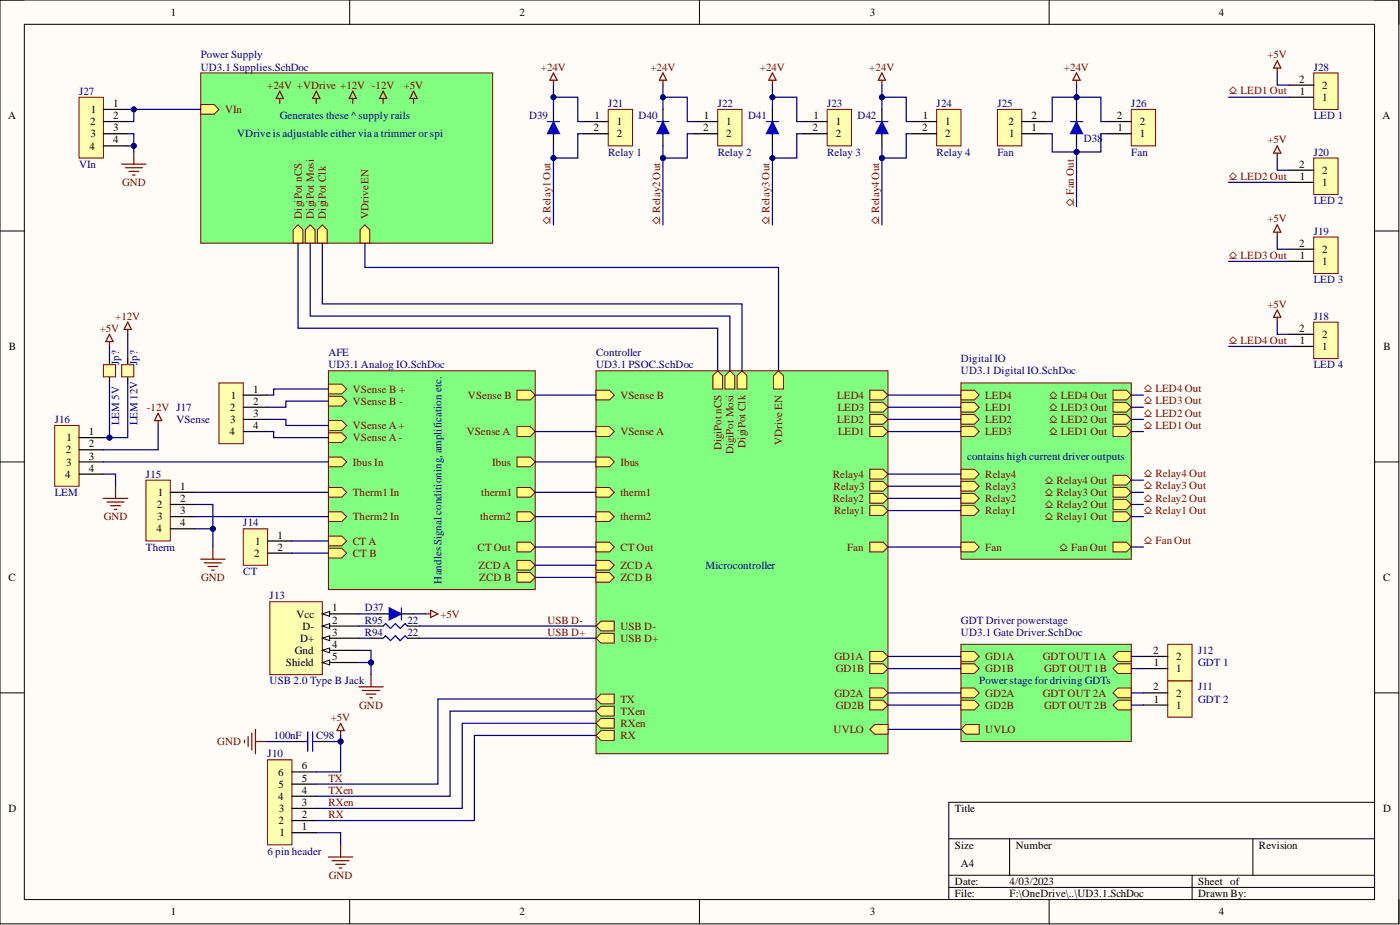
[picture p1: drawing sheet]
<svg xmlns="http://www.w3.org/2000/svg" width="292mm" height="193mm" viewBox="0 0 292 193" stroke-linecap="round" stroke-linejoin="round" font-family="sans-serif">
<defs><g id="words">
<g font-size="2.3">
<text x="35.6" y="3.3">1</text>
<text x="108.4" y="3.3">2</text>
<text x="181.5" y="3.3">3</text>
<text x="254.3" y="3.3">4</text>
<text x="271.1" y="17.2">2</text>
<text x="19" y="23.6">1</text>
<text x="23.6" y="22.3">1</text>
<text x="271.2" y="19.8">1</text>
<text x="275.9" y="18.5">2</text>
<text x="275.9" y="21">1</text>
<text x="1.7" y="24.9">A</text>
<text x="18.8" y="26.1">2</text>
<text x="18.9" y="28.7">3</text>
<text x="23.6" y="29.9">4</text>
<text x="23.6" y="27.4">3</text>
<text x="23.6" y="24.9">2</text>
<text x="123.9" y="27.4">2</text>
<text x="124" y="24.9">1</text>
<text x="128.7" y="28.7">2</text>
<text x="128.7" y="26.1">1</text>
<text x="146.7" y="27.4">2</text>
<text x="146.9" y="24.9">1</text>
<text x="151.5" y="28.7">2</text>
<text x="151.5" y="26.1">1</text>
<text x="169.5" y="27.4">2</text>
<text x="169.7" y="24.9">1</text>
<text x="174.4" y="28.7">2</text>
<text x="174.4" y="26.1">1</text>
<text x="192.4" y="27.4">2</text>
<text x="192.5" y="24.9">1</text>
<text x="197.2" y="28.7">2</text>
<text x="197.2" y="26.1">1</text>
<text x="210.4" y="26.1">2</text>
<text x="210.6" y="28.7">1</text>
<text x="215.2" y="24.9">2</text>
<text x="215.2" y="27.4">1</text>
<text x="233" y="24.9">2</text>
<text x="233.2" y="27.4">1</text>
<text x="237.8" y="26.1">2</text>
<text x="237.8" y="28.7">1</text>
<text x="288.5" y="24.9">A</text>
<text x="18.7" y="31.2">4</text>
<text x="271.1" y="35">2</text>
<text x="271.2" y="37.5">1</text>
<text x="275.9" y="36.3">2</text>
<text x="275.9" y="38.8">1</text>
<text x="271.1" y="51.5">2</text>
<text x="275.9" y="52.7">2</text>
<text x="271.2" y="54">1</text>
<text x="275.9" y="55.3">1</text>
<text x="271.1" y="69.2">2</text>
<text x="271.2" y="71.8">1</text>
<text x="275.9" y="70.5">2</text>
<text x="1.9" y="73">B</text>
<text x="275.9" y="73">1</text>
<text x="288.7" y="73">B</text>
<text x="48.1" y="83.2">1</text>
<text x="52.8" y="81.9">1</text>
<text x="48" y="85.7">2</text>
<text x="48.1" y="88.3">3</text>
<text x="52.8" y="89.5">4</text>
<text x="52.8" y="87">3</text>
<text x="52.8" y="84.4">2</text>
<text x="13.7" y="94.6">2</text>
<text x="13.9" y="92.1">1</text>
<text x="18.5" y="95.9">3</text>
<text x="18.5" y="93.3">2</text>
<text x="18.5" y="90.8">1</text>
<text x="47.9" y="90.8">4</text>
<text x="13.6" y="99.7">4</text>
<text x="13.8" y="97.1">3</text>
<text x="18.5" y="98.4">4</text>
<text x="32.7" y="106">2</text>
<text x="32.9" y="103.5">1</text>
<text x="37.6" y="107.3">3</text>
<text x="37.6" y="104.7">2</text>
<text x="37.6" y="102.2">1</text>
<text x="32.7" y="111.1">4</text>
<text x="32.8" y="108.5">3</text>
<text x="37.6" y="109.8">4</text>
<text x="53.2" y="113.6">1</text>
<text x="57.9" y="112.3">1</text>
<text x="53" y="116.1">2</text>
<text x="57.9" y="114.9">2</text>
<text x="1.8" y="121.2">C</text>
<text x="288.6" y="121.2">C</text>
<text x="61.8" y="128.8">Vcc</text>
<text x="63.1" y="131.4">D-</text>
<text x="69.3" y="127.6">1</text>
<text x="69.3" y="130.1">2</text>
<text x="61.5" y="136.4">Gnd</text>
<text x="62.6" y="133.9">D+</text>
<text x="69.3" y="132.6">3</text>
<text x="69.3" y="135.2">4</text>
<text x="69.3" y="137.7">5</text>
<text x="240.6" y="136.4">2</text>
<text x="245.4" y="137.7">2</text>
<text x="59.6" y="139">Shield</text>
<text x="240.8" y="139">1</text>
<text x="245.4" y="140.2">1</text>
<text x="240.6" y="144">2</text>
<text x="240.8" y="146.6">1</text>
<text x="245.4" y="145.3">2</text>
<text x="245.4" y="147.8">1</text>
<text x="58" y="161.8">6</text>
<text x="62.9" y="160.5">6</text>
<text x="58" y="166.9">4</text>
<text x="58.1" y="164.3">5</text>
<text x="62.9" y="165.6">4</text>
<text x="62.9" y="163.1">5</text>
<text x="1.8" y="169.4">D</text>
<text x="58.1" y="171.9">2</text>
<text x="58.2" y="169.4">3</text>
<text x="62.9" y="168.1">3</text>
<text x="62.9" y="170.7">2</text>
<text x="62.9" y="173.2">1</text>
<text x="199.2" y="169.4">Title</text>
<text x="288.6" y="169.4">D</text>
<text x="58.3" y="174.5">1</text>
<text x="199.2" y="177">Size</text>
<text x="211.9" y="177">Number</text>
<text x="262.7" y="177">Revision</text>
<text x="199.2" y="184.6">Date:</text>
<text x="200.5" y="180.8">A4</text>
<text x="210.7" y="184.6">4/03/2023</text>
<text x="250" y="184.6">Sheet of</text>
<text x="35.6" y="191">1</text>
<text x="108.4" y="191">2</text>
<text x="181.5" y="191">3</text>
<text x="199.2" y="187.2">File:</text>
<text x="210.7" y="187.2">F:\OneDrive\..\UD3.1.SchDoc</text>
<text x="250" y="187.2">Drawn By:</text>
<text x="254.3" y="191">4</text>
</g>
<g font-size="2.3" fill="#000080">
<text x="41.9" y="12.2">Power Supply</text>
<text x="41.9" y="14.7">UD3.1 Supplies.SchDoc</text>
<text x="274.1" y="14.7">J28</text>
<text x="16.5" y="19.8">J27</text>
<text x="126.9" y="22.3">J21</text>
<text x="149.7" y="22.3">J22</text>
<text x="172.6" y="22.3">J23</text>
<text x="195.4" y="22.3">J24</text>
<text x="208.1" y="22.3">J25</text>
<text x="236" y="22.3">J26</text>
<text x="49.5" y="28.7">VDrive is adjustable either via a trimmer or spi</text>
<text x="58.4" y="24.9">Generates these ^ supply rails</text>
<text x="110.4" y="24.9">D39</text>
<text x="133.2" y="24.9">D40</text>
<text x="156.1" y="24.9">D41</text>
<text x="178.9" y="24.9">D42</text>
<text x="226.1" y="29.7">D38</text>
<text x="274.1" y="24.9">LED 1</text>
<text x="16.5" y="35">VIn</text>
<text x="126.9" y="32.5">Relay 1</text>
<text x="149.7" y="32.5">Relay 2</text>
<text x="172.6" y="32.5">Relay 3</text>
<text x="195.4" y="32.5">Relay 4</text>
<text x="208.1" y="32.5">Fan</text>
<text x="236" y="32.5">Fan</text>
<text x="274.1" y="32.5">J20</text>
<text x="274.1" y="42.6">LED 2</text>
<text x="274.1" y="48.9">J19</text>
<text x="274.1" y="59.1">LED 3</text>
<text x="274.1" y="66.7">J18</text>
<text x="24.9" y="76.1" transform="rotate(-90 24.9 76.1)">Jp?</text>
<text x="28.7" y="76.1" transform="rotate(-90 28.7 76.1)">Jp?</text>
<text x="68.5" y="74.3">AFE</text>
<text x="68.5" y="76.8">UD3.1 Analog IO.SchDoc</text>
<text x="124.4" y="74.3">Controller</text>
<text x="124.4" y="76.8">UD3.1 PSOC.SchDoc</text>
<text x="200.5" y="75.6">Digital IO</text>
<text x="274.1" y="76.8">LED 4</text>
<text x="200.5" y="78.1">UD3.1 Digital IO.SchDoc</text>
<text x="11.4" y="88.3">J16</text>
<text x="24.9" y="88.8" transform="rotate(-90 24.9 88.8)">LEM 5V</text>
<text x="28.7" y="88.8" transform="rotate(-90 28.7 88.8)">LEM 12V</text>
<text x="36.8" y="88.3">VSense</text>
<text x="201.8" y="95.9">contains high current driver outputs</text>
<text x="30.5" y="99.7">J15</text>
<text x="11.4" y="103.5">LEM</text>
<text x="50.8" y="109.8">J14</text>
<text x="30.5" y="114.9">Therm</text>
<text x="50.8" y="120">CT</text>
<text x="147.2" y="118.7">Microcontroller</text>
<text x="56.3" y="125">J13</text>
<text x="92.1" y="121.7" transform="rotate(-90 92.1 121.7)">HandlesSignal conditioning, amplification etc.</text>
<text x="76.1" y="127.6">D37</text>
<text x="76.1" y="130.1">R95</text>
<text x="85" y="130.1">22</text>
<text x="200.5" y="130.1">GDT Driver powerstage</text>
<text x="76.1" y="132.6">R94</text>
<text x="85" y="132.6">22</text>
<text x="200.5" y="132.6">UD3.1 Gate Driver.SchDoc</text>
<text x="250" y="136.4">J12</text>
<text x="56.3" y="142.8">USB 2.0 Type B Jack</text>
<text x="204.3" y="142.8">Power stage for driving GDTs</text>
<text x="250" y="139">GDT 1</text>
<text x="250" y="144">J11</text>
<text x="250" y="146.6">GDT 2</text>
<text x="57.1" y="154.2">100nF</text>
<text x="66" y="154.2">C98</text>
<text x="55.8" y="158">J10</text>
<text x="55.8" y="178.3">6 pin header</text>
</g>
<g font-size="2.3" fill="#800000">
<text x="112.9" y="14.7">+24V</text>
<text x="135.7" y="14.7">+24V</text>
<text x="158.5" y="14.7">+24V</text>
<text x="181.4" y="14.7">+24V</text>
<text x="222" y="14.7">+24V</text>
<text x="264.5" y="12.2">+5V</text>
<text x="47" y="23.6">VIn</text>
<text x="55.8" y="18.5">+24V +VDrive +12V -12V</text>
<text x="84.3" y="18.5">+5V</text>
<text x="256.3" y="19.7">⎐ LED1 Out</text>
<text x="264.5" y="29.9">+5V</text>
<text x="25.5" y="38.8">GND</text>
<text x="256.3" y="37.4">⎐ LED2 Out</text>
<text x="62.9" y="45.6" transform="rotate(-90 62.9 45.6)">DigiPot nCS</text>
<text x="65.5" y="45.6" transform="rotate(-90 65.5 45.6)">DigiPot Mosi</text>
<text x="68" y="45.6" transform="rotate(-90 68 45.6)">DigiPot Clk</text>
<text x="76.9" y="45.6" transform="rotate(-90 76.9 45.6)">VDriveEN</text>
<text x="114.9" y="46.9" transform="rotate(-90 114.9 46.9)">⎐ Relay1 Out</text>
<text x="137.7" y="46.9" transform="rotate(-90 137.7 46.9)">⎐ Relay2 Out</text>
<text x="160.6" y="46.9" transform="rotate(-90 160.6 46.9)">⎐ Relay3 Out</text>
<text x="183.4" y="46.9" transform="rotate(-90 183.4 46.9)">⎐ Relay4 Out</text>
<text x="224" y="43.1" transform="rotate(-90 224 43.1)">⎐ Fan Out</text>
<text x="264.5" y="46.4">+5V</text>
<text x="256.3" y="53.9">⎐ LED3 Out</text>
<text x="264.5" y="64.2">+5V</text>
<text x="20.8" y="69.2">+5V</text>
<text x="24" y="66.7">+12V</text>
<text x="256.3" y="71.7">⎐ LED4 Out</text>
<text x="73.6" y="81.9">VSense B +</text>
<text x="97.6" y="83.2">VSense B</text>
<text x="129.4" y="83.2">VSense B</text>
<text x="174.7" y="83.2">LED4</text>
<text x="205.6" y="83.2">LED4</text>
<text x="218.9" y="83.2">⎐ LED4 Out</text>
<text x="238.6" y="81.8">⎐ LED4 Out</text>
<text x="30.6" y="85.7">-12V J17</text>
<text x="73.6" y="84.4">VSense B -</text>
<text x="73.6" y="89.5">VSense A+</text>
<text x="174.7" y="88.3">LED2</text>
<text x="174.8" y="85.7">LED3</text>
<text x="205.6" y="85.7">LED1</text>
<text x="205.6" y="88.3">LED2</text>
<text x="218.9" y="85.7">⎐ LED3 Out</text>
<text x="218.9" y="88.3">⎐ LED2 Out</text>
<text x="238.6" y="84.4">⎐ LED3 Out</text>
<text x="238.6" y="89.4">⎐ LED1 Out</text>
<text x="238.6" y="86.9">⎐ LED2 Out</text>
<text x="73.6" y="92.1">VSense A-</text>
<text x="97.4" y="90.8">VSense A</text>
<text x="129.4" y="90.8">VSense A</text>
<text x="150.5" y="93.9" transform="rotate(-90 150.5 93.9)">DigiPot nCS</text>
<text x="153" y="94.8" transform="rotate(-90 153 94.8)">DigiPot Mosi</text>
<text x="155.6" y="93.4" transform="rotate(-90 155.6 93.4)">DigiPot Clk</text>
<text x="163.2" y="92.9" transform="rotate(-90 163.2 92.9)">VDrive EN</text>
<text x="174.9" y="90.8">LED1</text>
<text x="205.6" y="90.8">LED3</text>
<text x="218.9" y="90.8">⎐ LED1 Out</text>
<text x="73.6" y="97.1">Ibus In</text>
<text x="102.7" y="97.1">Ibus</text>
<text x="129.4" y="97.1">Ibus</text>
<text x="173.8" y="99.7">Relay4</text>
<text x="205.6" y="99.7">Relay4</text>
<text x="217.9" y="100.9">⎐ Relay4 Out</text>
<text x="238.6" y="99.6">⎐ Relay4 Out</text>
<text x="73.6" y="103.5">Therm1 In</text>
<text x="100.4" y="103.5">therm1</text>
<text x="129.4" y="103.5">therm1</text>
<text x="173.8" y="104.7">Relay2</text>
<text x="173.9" y="102.2">Relay3</text>
<text x="174" y="107.3">Relay1</text>
<text x="205.6" y="107.3">Relay1</text>
<text x="205.6" y="104.7">Relay2</text>
<text x="205.6" y="102.2">Relay3</text>
<text x="217.9" y="103.5">⎐ Relay3 Out</text>
<text x="217.9" y="106">⎐ Relay2 Out</text>
<text x="238.6" y="102.1">⎐ Relay3 Out</text>
<text x="238.6" y="104.7">⎐ Relay2 Out</text>
<text x="238.6" y="107.2">⎐ Relay1 Out</text>
<text x="21.7" y="108.5">GND</text>
<text x="73.6" y="113.6">CT A</text>
<text x="73.6" y="108.5">Therm2 In</text>
<text x="100.2" y="108.5">therm2</text>
<text x="129.4" y="108.5">therm2</text>
<text x="217.9" y="108.5">⎐ Relay1 Out</text>
<text x="238.6" y="113.5">⎐ Fan Out</text>
<text x="73.6" y="116.1">CT B</text>
<text x="99.7" y="114.9">CT Out</text>
<text x="99.8" y="118.7">ZCD A</text>
<text x="129.4" y="118.7">ZCD A</text>
<text x="129.4" y="114.9">CT Out</text>
<text x="176.7" y="114.9">Fan</text>
<text x="205.6" y="114.9">Fan</text>
<text x="221" y="114.9">⎐ Fan Out</text>
<text x="42" y="121.2">GND</text>
<text x="100" y="121.2">ZCD B</text>
<text x="129.4" y="121.2">ZCD B</text>
<text x="91.9" y="128.8">+5V</text>
<text x="114.2" y="130.1">USB D-</text>
<text x="129.4" y="131.4">USB D-</text>
<text x="114.2" y="132.6">USB D+</text>
<text x="129.4" y="133.9">USB D+</text>
<text x="174.1" y="137.7">GD1A</text>
<text x="205.6" y="137.7">GD1A</text>
<text x="217.6" y="137.7">GDT OUT 1A</text>
<text x="174.4" y="140.2">GD1B</text>
<text x="205.6" y="140.2">GD1B</text>
<text x="217.8" y="140.2">GDT OUT 1B</text>
<text x="75" y="147.8">GND</text>
<text x="129.4" y="149.1">TXen</text>
<text x="129.4" y="146.6">TX</text>
<text x="174.1" y="145.3">GD2A</text>
<text x="174.4" y="147.8">GD2B</text>
<text x="205.6" y="145.3">GD2A</text>
<text x="205.6" y="147.8">GD2B</text>
<text x="217.6" y="145.3">GDT OUT 2A</text>
<text x="217.8" y="147.8">GDT OUT 2B</text>
<text x="45.3" y="155.5">GND</text>
<text x="69" y="150.4">+5V</text>
<text x="129.4" y="154.2">RX</text>
<text x="129.4" y="151.7">RXen</text>
<text x="173.9" y="152.9">UVLO</text>
<text x="205.6" y="152.9">UVLO</text>
<text x="68.5" y="165.6">TXen</text>
<text x="68.5" y="163.1">TX</text>
<text x="68.5" y="170.7">RX</text>
<text x="68.5" y="168.1">RXen</text>
<text x="68.6" y="183.4">GND</text>
</g>
</g></defs>
<path d="M0 0h291.9v192.7h-291.9z" fill-rule="evenodd" fill="#fffcf8"/>
<path d="M0 0h291.9v192.7h-291.9z" fill="none" stroke="#000" stroke-width=".21"/>
<path d="M5.1 5.1h281.7v182.6h-281.7z" fill-rule="evenodd" fill="#fffcf8"/>
<g fill="none" stroke="#000" stroke-width=".21">
<path d="M0 0h5.1M5.1 5.1h281.7v182.6h-281.7zM73 0v5.1M145.9 0v5.1M218.9 0v5.1M286.8 0h5.1v5.1M0 48.2h5.1M286.8 48.2h5.1M0 96.4h5.1M286.8 96.4h5.1M0 144.6h5.1M286.8 144.6h5.1"/>
<path d="M198 175h88.8M210.7 175v7.6M261.4 175v7.6M286.8 167.4h-88.8v20.3M73 187.7v5M145.9 187.7v5M198 182.6h88.8M198 185.1h88.8M218.9 187.7v5M248.7 182.6v5.1M291.9 187.7v5"/>
</g>
<path d="M115.5 25.4l1.2 2.5h-2.5z" fill="#00f"/>
<path d="M114.2 25.4h2.5M115.5 25.4l1.2 2.5h-2.5z" fill="none" stroke="#00f" stroke-width=".25"/>
<path d="M115.5 22.8v2.6M115.5 27.9v2.5" fill="none" stroke="#000" stroke-width=".25"/>
<path d="M115.5 15.2l.7 1.5h-1.5zM115.5 16.7v1.1" fill="none" stroke="#800000" stroke-width=".25"/>
<path d="M126.9 22.8h5.1v7.6h-5.1z" fill-rule="evenodd" fill="#ffffb0"/>
<path d="M126.9 22.8h5.1v7.6h-5.1z" fill="none" stroke="#800000" stroke-width=".21"/>
<path d="M121.8 27.9h5.1M121.8 25.4h5.1" fill="none" stroke="#000" stroke-width=".25"/>
<path d="M161.2 25.4l1.2 2.5h-2.5z" fill="#00f"/>
<path d="M159.9 25.4h2.5M161.2 25.4l1.2 2.5h-2.5z" fill="none" stroke="#00f" stroke-width=".25"/>
<path d="M161.2 22.8v2.6M161.2 27.9v2.5" fill="none" stroke="#000" stroke-width=".25"/>
<path d="M161.2 15.2l.7 1.5h-1.5zM161.2 16.7v1.1" fill="none" stroke="#800000" stroke-width=".25"/>
<path d="M172.6 22.8h5.1v7.6h-5.1z" fill-rule="evenodd" fill="#ffffb0"/>
<path d="M172.6 22.8h5.1v7.6h-5.1z" fill="none" stroke="#800000" stroke-width=".21"/>
<path d="M167.5 27.9h5.1M167.5 25.4h5.1" fill="none" stroke="#000" stroke-width=".25"/>
<path d="M184 25.4l1.3 2.5h-2.6z" fill="#00f"/>
<path d="M182.7 25.4h2.6M184 25.4l1.3 2.5h-2.6z" fill="none" stroke="#00f" stroke-width=".25"/>
<path d="M184 22.8v2.6M184 27.9v2.5" fill="none" stroke="#000" stroke-width=".25"/>
<path d="M184 15.2l.8 1.5h-1.6zM184 16.7v1.1" fill="none" stroke="#800000" stroke-width=".25"/>
<path d="M195.4 22.8h5.1v7.6h-5.1z" fill-rule="evenodd" fill="#ffffb0"/>
<path d="M195.4 22.8h5.1v7.6h-5.1z" fill="none" stroke="#800000" stroke-width=".21"/>
<path d="M190.3 27.9h5.1M190.3 25.4h5.1" fill="none" stroke="#000" stroke-width=".25"/>
<path d="M138.3 25.4l1.3 2.5h-2.6z" fill="#00f"/>
<path d="M137 25.4h2.6M138.3 25.4l1.3 2.5h-2.6z" fill="none" stroke="#00f" stroke-width=".25"/>
<path d="M138.3 22.8v2.6M138.3 27.9v2.5" fill="none" stroke="#000" stroke-width=".25"/>
<path d="M138.3 15.2l.8 1.5h-1.5zM138.3 16.7v1.1" fill="none" stroke="#800000" stroke-width=".25"/>
<path d="M149.7 22.8h5.1v7.6h-5.1z" fill-rule="evenodd" fill="#ffffb0"/>
<path d="M149.7 22.8h5.1v7.6h-5.1z" fill="none" stroke="#800000" stroke-width=".21"/>
<path d="M144.7 27.9h5M144.7 25.4h5" fill="none" stroke="#000" stroke-width=".25"/>
<path d="M224.6 25.4l1.3 2.5h-2.6z" fill="#00f"/>
<path d="M223.3 25.4h2.6M224.6 25.4l1.3 2.5h-2.6z" fill="none" stroke="#00f" stroke-width=".25"/>
<path d="M224.6 22.8v2.6M224.6 27.9v2.5" fill="none" stroke="#000" stroke-width=".25"/>
<path d="M236 22.8h5.1v7.6h-5.1z" fill-rule="evenodd" fill="#ffffb0"/>
<path d="M236 22.8h5.1v7.6h-5.1z" fill="none" stroke="#800000" stroke-width=".21"/>
<path d="M231 25.4h5M231 27.9h5" fill="none" stroke="#000" stroke-width=".25"/>
<path d="M208.1 22.8h5.1v7.6h-5.1z" fill-rule="evenodd" fill="#ffffb0"/>
<path d="M208.1 22.8h5.1v7.6h-5.1z" fill="none" stroke="#800000" stroke-width=".21"/>
<path d="M213.2 25.4h5.1M213.2 27.9h5.1" fill="none" stroke="#000" stroke-width=".25"/>
<path d="M224.6 15.2l.8 1.5h-1.6zM224.6 16.7v1.1M266.5 64.7l.7 1.5h-1.5zM266.5 66.2v1" fill="none" stroke="#800000" stroke-width=".25"/>
<path d="M274.1 67.2h5.1v7.6h-5.1z" fill-rule="evenodd" fill="#ffffb0"/>
<path d="M274.1 67.2h5.1v7.6h-5.1z" fill="none" stroke="#800000" stroke-width=".21"/>
<path d="M269 69.7h5.1M269 72.3h5.1" fill="none" stroke="#000" stroke-width=".25"/>
<path d="M266.5 46.9l.7 1.5h-1.5zM266.5 48.4v1.1" fill="none" stroke="#800000" stroke-width=".25"/>
<path d="M274.1 49.5h5.1v7.6h-5.1z" fill-rule="evenodd" fill="#ffffb0"/>
<path d="M274.1 49.5h5.1v7.6h-5.1z" fill="none" stroke="#800000" stroke-width=".21"/>
<path d="M269 52h5.1M269 54.5h5.1" fill="none" stroke="#000" stroke-width=".25"/>
<path d="M266.5 30.4l.7 1.6h-1.5zM266.5 32v1" fill="none" stroke="#800000" stroke-width=".25"/>
<path d="M274.1 33h5.1v7.6h-5.1z" fill-rule="evenodd" fill="#ffffb0"/>
<path d="M274.1 33h5.1v7.6h-5.1z" fill="none" stroke="#800000" stroke-width=".21"/>
<path d="M269 35.5h5.1M269 38h5.1" fill="none" stroke="#000" stroke-width=".25"/>
<path d="M266.5 12.7l.7 1.5h-1.5zM266.5 14.2v1" fill="none" stroke="#800000" stroke-width=".25"/>
<path d="M274.1 15.2h5.1v7.6h-5.1z" fill-rule="evenodd" fill="#ffffb0"/>
<path d="M274.1 15.2h5.1v7.6h-5.1z" fill="none" stroke="#800000" stroke-width=".21"/>
<path d="M269 17.8h5.1M269 20.3h5.1" fill="none" stroke="#000" stroke-width=".25"/>
<g fill="none" stroke="#800000" stroke-width=".25">
<path d="M88.8 128.1h1M89.8 127.3l1.6 .8-1.6 .7zM71.1 152.4v1M71.1 150.9l.7 1.5h-1.5zM74.9 143.3h5M75.6 144h3.6M76.4 144.8h2M77.2 145.6h.5M77.4 140.7v2.6M68.5 178.8h5.1M69.3 179.5h3.5M71.1 176.3v2.5"/>
<path d="M70 180.3h2.1M70.8 181.1h.5"/>
</g>
<path d="M55.8 158.5h5.1v17.8h-5.1z" fill-rule="evenodd" fill="#ffffb0"/>
<path d="M55.8 158.5h5.1v17.8h-5.1z" fill="none" stroke="#800000" stroke-width=".21"/>
<path d="M60.9 154.7h2.5M66 154.7h2.5M60.9 166.1h5.1M60.9 168.6h5.1M60.9 171.2h5.1M60.9 173.7h5.1M60.9 161h5.1M60.9 163.6h5.1" fill="none" stroke="#000" stroke-width=".25"/>
<path d="M63.4 154.7h.8M64.2 152.7v4M65.2 152.7v4M65.2 154.7h.8" fill="none" stroke="#00f" stroke-width=".25"/>
<path d="M56.3 125.5h11v15.2h-11z" fill-rule="evenodd" fill="#ffffb0"/>
<path d="M56.3 125.5h11v15.2h-11z" fill="none" stroke="#800000" stroke-width=".21"/>
<path d="M67.3 128.1h7.6" fill="none" stroke="#000" stroke-width=".25"/>
<path d="M67.3 128.1l1.5-.5v1z" fill="#f8fcff"/>
<path d="M67.3 128.1l1.5-.5v1z" fill="none" stroke="#000" stroke-width=".21"/>
<path d="M67.3 130.6h7.6" fill="none" stroke="#000" stroke-width=".25"/>
<path d="M67.3 130.6l1.5-.5v1z" fill="#f8fcff"/>
<path d="M67.3 130.6l1.5-.5v1z" fill="none" stroke="#000" stroke-width=".21"/>
<path d="M67.3 133.1h7.6" fill="none" stroke="#000" stroke-width=".25"/>
<path d="M67.3 133.1l1.5-.5v1z" fill="#f8fcff"/>
<path d="M67.3 133.1l1.5-.5v1z" fill="none" stroke="#000" stroke-width=".21"/>
<path d="M67.3 135.7h7.6" fill="none" stroke="#000" stroke-width=".25"/>
<path d="M67.3 135.7l1.5-.5v1z" fill="#f8fcff"/>
<path d="M67.3 135.7l1.5-.5v1z" fill="none" stroke="#000" stroke-width=".21"/>
<path d="M67.3 138.2h7.6" fill="none" stroke="#000" stroke-width=".25"/>
<path d="M67.3 138.2l1.5-.5v1z" fill="#f8fcff"/>
<path d="M67.3 138.2l1.5-.5v1z" fill="none" stroke="#000" stroke-width=".21"/>
<path d="M81.2 126.8l2.6 1.3-2.6 1.2z" fill="#00f"/>
<path d="M79.9 130.6l.6-.5 1 1 1-1 1 1 1-1 .5 .5M79.9 133.1l.6-.5 1 1 1-1 1 1 1-1 .5 .5M81.2 126.8l2.6 1.3-2.6 1.2zM83.8 126.8v2.5" fill="none" stroke="#00f" stroke-width=".25"/>
<path d="M77.4 130.6h2.5M77.4 133.1h2.5M78.7 128.1h2.5M83.8 128.1h2.5M85 130.6h2.6M85 133.1h2.6" fill="none" stroke="#000" stroke-width=".25"/>
<path d="M45.7 79.9h5.1v12.7h-5.1z" fill-rule="evenodd" fill="#ffffb0"/>
<path d="M45.7 79.9h5.1v12.7h-5.1z" fill="none" stroke="#800000" stroke-width=".21"/>
<path d="M50.8 90h5M50.8 87.5h5M50.8 85h5M50.8 82.4h5" fill="none" stroke="#000" stroke-width=".25"/>
<path d="M50.8 110.3h5v7.6h-5z" fill-rule="evenodd" fill="#ffffb0"/>
<path d="M50.8 110.3h5v7.6h-5z" fill="none" stroke="#800000" stroke-width=".21"/>
<path d="M55.8 115.4h5.1M55.8 112.9h5.1" fill="none" stroke="#000" stroke-width=".25"/>
<path d="M33 86.2l.8 1.5h-1.6zM33 87.7v1.1" fill="none" stroke="#800000" stroke-width=".25"/>
<path d="M30.5 100.2h5v12.7h-5z" fill-rule="evenodd" fill="#ffffb0"/>
<path d="M30.5 100.2h5v12.7h-5z" fill="none" stroke="#800000" stroke-width=".21"/>
<path d="M35.5 110.3h5.1M35.5 107.8h5.1M35.5 105.2h5.1M35.5 102.7h5.1" fill="none" stroke="#000" stroke-width=".25"/>
<path d="M41.9 116.7h5.1M42.6 117.4h3.6M43.4 118.2h2M44.2 118.9h.5M44.4 114.1v2.6" fill="none" stroke="#800000" stroke-width=".25"/>
<path d="M11.4 88.8h5.1v12.6h-5.1z" fill-rule="evenodd" fill="#ffffb0"/>
<path d="M11.4 88.8h5.1v12.6h-5.1z" fill="none" stroke="#800000" stroke-width=".21"/>
<path d="M16.5 98.9h5.1M16.5 96.4h5.1M16.5 93.8h5.1M16.5 91.3h5.1" fill="none" stroke="#000" stroke-width=".25"/>
<path d="M21.6 104h5M22.3 104.7h3.6M23.1 105.5h2M23.9 106.3h.5M24.1 101.4v2.6" fill="none" stroke="#800000" stroke-width=".25"/>
<path d="M16.5 20.3h5.1v12.7h-5.1z" fill-rule="evenodd" fill="#ffffb0"/>
<path d="M16.5 20.3h5.1v12.7h-5.1z" fill="none" stroke="#800000" stroke-width=".21"/>
<path d="M21.6 30.4h5M21.6 27.9h5M21.6 25.4h5M21.6 22.8h5" fill="none" stroke="#000" stroke-width=".25"/>
<path d="M25.4 34.2h5.1M26.1 35h3.6M26.9 35.8h2M27.7 36.5h.5M27.9 31.7v2.5" fill="none" stroke="#800000" stroke-width=".25"/>
<path d="M243.6 142h5.1v7.6h-5.1z" fill-rule="evenodd" fill="#ffffb0"/>
<path d="M243.6 142h5.1v7.6h-5.1z" fill="none" stroke="#800000" stroke-width=".21"/>
<path d="M238.6 144.6h5M238.6 147.1h5" fill="none" stroke="#000" stroke-width=".25"/>
<path d="M243.6 134.4h5.1v7.6h-5.1z" fill-rule="evenodd" fill="#ffffb0"/>
<path d="M243.6 134.4h5.1v7.6h-5.1z" fill="none" stroke="#800000" stroke-width=".21"/>
<path d="M238.6 136.9h5M238.6 139.5h5" fill="none" stroke="#000" stroke-width=".25"/>
<path d="M41.9 15.2h60.9v35.5h-60.9z" fill-rule="evenodd" fill="#80ff80"/>
<path d="M41.9 15.2h60.9v35.5h-60.9z" fill="none" stroke="#800000" stroke-width=".21"/>
<path d="M41.9 21.8h2.8l1 1-1 1h-2.8z" fill-rule="evenodd" fill="#ffff80"/>
<path d="M41.9 21.8h2.8l1 1-1 1h-2.8z" fill="none" stroke="#800000" stroke-width=".21"/>
<path d="M61.2 47.9l1-1 1 1v2.8h-2z" fill-rule="evenodd" fill="#ffff80"/>
<path d="M61.2 47.9l1-1 1 1v2.8h-2z" fill="none" stroke="#800000" stroke-width=".21"/>
<path d="M63.7 47.9l1-1 1 1v2.8h-2z" fill-rule="evenodd" fill="#ffff80"/>
<path d="M63.7 47.9l1-1 1 1v2.8h-2z" fill="none" stroke="#800000" stroke-width=".21"/>
<path d="M66.2 47.9l1.1-1 1 1v2.8h-2.1z" fill-rule="evenodd" fill="#ffff80"/>
<path d="M66.2 47.9l1.1-1 1 1v2.8h-2.1z" fill="none" stroke="#800000" stroke-width=".21"/>
<path d="M75.1 47.9l1-1 1.1 1v2.8h-2.1z" fill-rule="evenodd" fill="#ffff80"/>
<path d="M75.1 47.9l1-1 1.1 1v2.8h-2.1z" fill="none" stroke="#800000" stroke-width=".21"/>
<path d="M124.4 77.3h60.9v79.9h-60.9z" fill-rule="evenodd" fill="#80ff80"/>
<path d="M124.4 77.3h60.9v79.9h-60.9z" fill="none" stroke="#800000" stroke-width=".21"/>
<path d="M181.5 81.4h2.8l1 1-1 1h-2.8z" fill-rule="evenodd" fill="#ffff80"/>
<path d="M181.5 81.4h2.8l1 1-1 1h-2.8z" fill="none" stroke="#800000" stroke-width=".21"/>
<path d="M181.5 89h2.8l1 1-1 1h-2.8z" fill-rule="evenodd" fill="#ffff80"/>
<path d="M181.5 89h2.8l1 1-1 1h-2.8z" fill="none" stroke="#800000" stroke-width=".21"/>
<path d="M181.5 86.5h2.8l1 1-1 1h-2.8z" fill-rule="evenodd" fill="#ffff80"/>
<path d="M181.5 86.5h2.8l1 1-1 1h-2.8z" fill="none" stroke="#800000" stroke-width=".21"/>
<path d="M181.5 83.9h2.8l1 1.1-1 1h-2.8z" fill-rule="evenodd" fill="#ffff80"/>
<path d="M181.5 83.9h2.8l1 1.1-1 1h-2.8z" fill="none" stroke="#800000" stroke-width=".21"/>
<path d="M181.5 105.5h2.8l1 1-1 1h-2.8z" fill-rule="evenodd" fill="#ffff80"/>
<path d="M181.5 105.5h2.8l1 1-1 1h-2.8z" fill="none" stroke="#800000" stroke-width=".21"/>
<path d="M181.5 100.4h2.8l1 1-1 1.1h-2.8z" fill-rule="evenodd" fill="#ffff80"/>
<path d="M181.5 100.4h2.8l1 1-1 1.1h-2.8z" fill="none" stroke="#800000" stroke-width=".21"/>
<path d="M181.5 103h2.8l1 1-1 1h-2.8z" fill-rule="evenodd" fill="#ffff80"/>
<path d="M181.5 103h2.8l1 1-1 1h-2.8z" fill="none" stroke="#800000" stroke-width=".21"/>
<path d="M181.5 97.9h2.8l1 1-1 1h-2.8z" fill-rule="evenodd" fill="#ffff80"/>
<path d="M181.5 97.9h2.8l1 1-1 1h-2.8z" fill="none" stroke="#800000" stroke-width=".21"/>
<path d="M181.5 113.1h2.8l1 1-1 1h-2.8z" fill-rule="evenodd" fill="#ffff80"/>
<path d="M181.5 113.1h2.8l1 1-1 1h-2.8z" fill="none" stroke="#800000" stroke-width=".21"/>
<path d="M124.4 116.9h2.8l1 1-1 1h-2.8z" fill-rule="evenodd" fill="#ffff80"/>
<path d="M124.4 116.9h2.8l1 1-1 1h-2.8z" fill="none" stroke="#800000" stroke-width=".21"/>
<path d="M124.4 119.4h2.8l1 1.1-1 1h-2.8z" fill-rule="evenodd" fill="#ffff80"/>
<path d="M124.4 119.4h2.8l1 1.1-1 1h-2.8z" fill="none" stroke="#800000" stroke-width=".21"/>
<path d="M124.4 113.1h2.8l1 1-1 1h-2.8z" fill-rule="evenodd" fill="#ffff80"/>
<path d="M124.4 113.1h2.8l1 1-1 1h-2.8z" fill="none" stroke="#800000" stroke-width=".21"/>
<path d="M124.4 95.4h2.8l1 1-1 1h-2.8z" fill-rule="evenodd" fill="#ffff80"/>
<path d="M124.4 95.4h2.8l1 1-1 1h-2.8z" fill="none" stroke="#800000" stroke-width=".21"/>
<path d="M124.4 101.7h2.8l1 1-1 1h-2.8z" fill-rule="evenodd" fill="#ffff80"/>
<path d="M124.4 101.7h2.8l1 1-1 1h-2.8z" fill="none" stroke="#800000" stroke-width=".21"/>
<path d="M124.4 106.8h2.8l1 1-1 1h-2.8z" fill-rule="evenodd" fill="#ffff80"/>
<path d="M124.4 106.8h2.8l1 1-1 1h-2.8z" fill="none" stroke="#800000" stroke-width=".21"/>
<path d="M124.4 89h2.8l1 1-1 1h-2.8z" fill-rule="evenodd" fill="#ffff80"/>
<path d="M124.4 89h2.8l1 1-1 1h-2.8z" fill="none" stroke="#800000" stroke-width=".21"/>
<path d="M124.4 81.4h2.8l1 1-1 1h-2.8z" fill-rule="evenodd" fill="#ffff80"/>
<path d="M124.4 81.4h2.8l1 1-1 1h-2.8z" fill="none" stroke="#800000" stroke-width=".21"/>
<path d="M148.7 78.4l1-1.1 1.1 1.1v2.8h-2.1z" fill-rule="evenodd" fill="#ffff80"/>
<path d="M148.7 78.4l1-1.1 1.1 1.1v2.8h-2.1z" fill="none" stroke="#800000" stroke-width=".21"/>
<path d="M151.3 78.4l1-1.1 1 1.1v2.8h-2z" fill-rule="evenodd" fill="#ffff80"/>
<path d="M151.3 78.4l1-1.1 1 1.1v2.8h-2z" fill="none" stroke="#800000" stroke-width=".21"/>
<path d="M153.8 78.4l1-1.1 1 1.1v2.8h-2z" fill-rule="evenodd" fill="#ffff80"/>
<path d="M153.8 78.4l1-1.1 1 1.1v2.8h-2z" fill="none" stroke="#800000" stroke-width=".21"/>
<path d="M161.4 78.4l1-1.1 1 1.1v2.8h-2z" fill-rule="evenodd" fill="#ffff80"/>
<path d="M161.4 78.4l1-1.1 1 1.1v2.8h-2z" fill="none" stroke="#800000" stroke-width=".21"/>
<path d="M181.5 135.9h2.8l1 1-1 1.1h-2.8z" fill-rule="evenodd" fill="#ffff80"/>
<path d="M181.5 135.9h2.8l1 1-1 1.1h-2.8z" fill="none" stroke="#800000" stroke-width=".21"/>
<path d="M181.5 138.5h2.8l1 1-1 1h-2.8z" fill-rule="evenodd" fill="#ffff80"/>
<path d="M181.5 138.5h2.8l1 1-1 1h-2.8z" fill="none" stroke="#800000" stroke-width=".21"/>
<path d="M181.5 143.5h2.8l1 1.1-1 1h-2.8z" fill-rule="evenodd" fill="#ffff80"/>
<path d="M181.5 143.5h2.8l1 1.1-1 1h-2.8z" fill="none" stroke="#800000" stroke-width=".21"/>
<path d="M181.5 146.1h2.8l1 1-1 1h-2.8z" fill-rule="evenodd" fill="#ffff80"/>
<path d="M181.5 146.1h2.8l1 1-1 1h-2.8z" fill="none" stroke="#800000" stroke-width=".21"/>
<path d="M181.5 152.2l1-1.1h2.8v2.1h-2.8z" fill-rule="evenodd" fill="#ffff80"/>
<path d="M181.5 152.2l1-1.1h2.8v2.1h-2.8z" fill="none" stroke="#800000" stroke-width=".21"/>
<path d="M124.4 130.6l1-1h2.8v2h-2.8z" fill-rule="evenodd" fill="#ffff80"/>
<path d="M124.4 130.6l1-1h2.8v2h-2.8z" fill="none" stroke="#800000" stroke-width=".21"/>
<path d="M124.4 133.1l1-1h2.8v2.1h-2.8z" fill-rule="evenodd" fill="#ffff80"/>
<path d="M124.4 133.1l1-1h2.8v2.1h-2.8z" fill="none" stroke="#800000" stroke-width=".21"/>
<path d="M124.4 153.4l1-1h2.8v2h-2.8z" fill-rule="evenodd" fill="#ffff80"/>
<path d="M124.4 153.4l1-1h2.8v2h-2.8z" fill="none" stroke="#800000" stroke-width=".21"/>
<path d="M124.4 150.9l1-1h2.8v2h-2.8z" fill-rule="evenodd" fill="#ffff80"/>
<path d="M124.4 150.9l1-1h2.8v2h-2.8z" fill="none" stroke="#800000" stroke-width=".21"/>
<path d="M124.4 148.4l1-1.1h2.8v2.1h-2.8z" fill-rule="evenodd" fill="#ffff80"/>
<path d="M124.4 148.4l1-1.1h2.8v2.1h-2.8z" fill="none" stroke="#800000" stroke-width=".21"/>
<path d="M124.4 145.8l1-1h2.8v2h-2.8z" fill-rule="evenodd" fill="#ffff80"/>
<path d="M124.4 145.8l1-1h2.8v2h-2.8z" fill="none" stroke="#800000" stroke-width=".21"/>
<path d="M200.5 79.9h35.5v36.8h-35.5z" fill-rule="evenodd" fill="#80ff80"/>
<path d="M200.5 79.9h35.5v36.8h-35.5z" fill="none" stroke="#800000" stroke-width=".21"/>
<path d="M200.5 81.4h2.8l1 1-1 1h-2.8z" fill-rule="evenodd" fill="#ffff80"/>
<path d="M200.5 81.4h2.8l1 1-1 1h-2.8z" fill="none" stroke="#800000" stroke-width=".21"/>
<path d="M232.2 81.4h2.8l1 1-1 1h-2.8z" fill-rule="evenodd" fill="#ffff80"/>
<path d="M232.2 81.4h2.8l1 1-1 1h-2.8z" fill="none" stroke="#800000" stroke-width=".21"/>
<path d="M200.5 83.9h2.8l1 1.1-1 1h-2.8z" fill-rule="evenodd" fill="#ffff80"/>
<path d="M200.5 83.9h2.8l1 1.1-1 1h-2.8z" fill="none" stroke="#800000" stroke-width=".21"/>
<path d="M200.5 86.5h2.8l1 1-1 1h-2.8z" fill-rule="evenodd" fill="#ffff80"/>
<path d="M200.5 86.5h2.8l1 1-1 1h-2.8z" fill="none" stroke="#800000" stroke-width=".21"/>
<path d="M200.5 89h2.8l1 1-1 1h-2.8z" fill-rule="evenodd" fill="#ffff80"/>
<path d="M200.5 89h2.8l1 1-1 1h-2.8z" fill="none" stroke="#800000" stroke-width=".21"/>
<path d="M232.2 83.9h2.8l1 1.1-1 1h-2.8z" fill-rule="evenodd" fill="#ffff80"/>
<path d="M232.2 83.9h2.8l1 1.1-1 1h-2.8z" fill="none" stroke="#800000" stroke-width=".21"/>
<path d="M232.2 86.5h2.8l1 1-1 1h-2.8z" fill-rule="evenodd" fill="#ffff80"/>
<path d="M232.2 86.5h2.8l1 1-1 1h-2.8z" fill="none" stroke="#800000" stroke-width=".21"/>
<path d="M232.2 89h2.8l1 1-1 1h-2.8z" fill-rule="evenodd" fill="#ffff80"/>
<path d="M232.2 89h2.8l1 1-1 1h-2.8z" fill="none" stroke="#800000" stroke-width=".21"/>
<path d="M232.2 101.7h2.8l1 1-1 1h-2.8z" fill-rule="evenodd" fill="#ffff80"/>
<path d="M232.2 101.7h2.8l1 1-1 1h-2.8z" fill="none" stroke="#800000" stroke-width=".21"/>
<path d="M200.5 105.5h2.8l1 1-1 1h-2.8z" fill-rule="evenodd" fill="#ffff80"/>
<path d="M200.5 105.5h2.8l1 1-1 1h-2.8z" fill="none" stroke="#800000" stroke-width=".21"/>
<path d="M200.5 103h2.8l1 1-1 1h-2.8z" fill-rule="evenodd" fill="#ffff80"/>
<path d="M200.5 103h2.8l1 1-1 1h-2.8z" fill="none" stroke="#800000" stroke-width=".21"/>
<path d="M200.5 100.4h2.8l1 1-1 1.1h-2.8z" fill-rule="evenodd" fill="#ffff80"/>
<path d="M200.5 100.4h2.8l1 1-1 1.1h-2.8z" fill="none" stroke="#800000" stroke-width=".21"/>
<path d="M200.5 97.9h2.8l1 1-1 1h-2.8z" fill-rule="evenodd" fill="#ffff80"/>
<path d="M200.5 97.9h2.8l1 1-1 1h-2.8z" fill="none" stroke="#800000" stroke-width=".21"/>
<path d="M232.2 106.8h2.8l1 1-1 1h-2.8z" fill-rule="evenodd" fill="#ffff80"/>
<path d="M232.2 106.8h2.8l1 1-1 1h-2.8z" fill="none" stroke="#800000" stroke-width=".21"/>
<path d="M232.2 104.2h2.8l1 1-1 1.1h-2.8z" fill-rule="evenodd" fill="#ffff80"/>
<path d="M232.2 104.2h2.8l1 1-1 1.1h-2.8z" fill="none" stroke="#800000" stroke-width=".21"/>
<path d="M232.2 99.2h2.8l1 1-1 1h-2.8z" fill-rule="evenodd" fill="#ffff80"/>
<path d="M232.2 99.2h2.8l1 1-1 1h-2.8z" fill="none" stroke="#800000" stroke-width=".21"/>
<path d="M200.5 113.1h2.8l1 1-1 1h-2.8z" fill-rule="evenodd" fill="#ffff80"/>
<path d="M200.5 113.1h2.8l1 1-1 1h-2.8z" fill="none" stroke="#800000" stroke-width=".21"/>
<path d="M232.2 113.1h2.8l1 1-1 1h-2.8z" fill-rule="evenodd" fill="#ffff80"/>
<path d="M232.2 113.1h2.8l1 1-1 1h-2.8z" fill="none" stroke="#800000" stroke-width=".21"/>
<path d="M200.5 134.4h35.5v20.3h-35.5z" fill-rule="evenodd" fill="#80ff80"/>
<path d="M200.5 134.4h35.5v20.3h-35.5z" fill="none" stroke="#800000" stroke-width=".21"/>
<path d="M200.5 135.9h2.8l1 1-1 1.1h-2.8z" fill-rule="evenodd" fill="#ffff80"/>
<path d="M200.5 135.9h2.8l1 1-1 1.1h-2.8z" fill="none" stroke="#800000" stroke-width=".21"/>
<path d="M200.5 138.5h2.8l1 1-1 1h-2.8z" fill-rule="evenodd" fill="#ffff80"/>
<path d="M200.5 138.5h2.8l1 1-1 1h-2.8z" fill="none" stroke="#800000" stroke-width=".21"/>
<path d="M200.5 143.5h2.8l1 1.1-1 1h-2.8z" fill-rule="evenodd" fill="#ffff80"/>
<path d="M200.5 143.5h2.8l1 1.1-1 1h-2.8z" fill="none" stroke="#800000" stroke-width=".21"/>
<path d="M200.5 146.1h2.8l1 1-1 1h-2.8z" fill-rule="evenodd" fill="#ffff80"/>
<path d="M200.5 146.1h2.8l1 1-1 1h-2.8z" fill="none" stroke="#800000" stroke-width=".21"/>
<path d="M232.2 136.9l1-1h2.8v2.1h-2.8z" fill-rule="evenodd" fill="#ffff80"/>
<path d="M232.2 136.9l1-1h2.8v2.1h-2.8z" fill="none" stroke="#800000" stroke-width=".21"/>
<path d="M232.2 139.5l1-1h2.8v2h-2.8z" fill-rule="evenodd" fill="#ffff80"/>
<path d="M232.2 139.5l1-1h2.8v2h-2.8z" fill="none" stroke="#800000" stroke-width=".21"/>
<path d="M232.2 144.6l1-1.1h2.8v2.1h-2.8z" fill-rule="evenodd" fill="#ffff80"/>
<path d="M232.2 144.6l1-1.1h2.8v2.1h-2.8z" fill="none" stroke="#800000" stroke-width=".21"/>
<path d="M232.2 147.1l1-1h2.8v2h-2.8z" fill-rule="evenodd" fill="#ffff80"/>
<path d="M232.2 147.1l1-1h2.8v2h-2.8z" fill="none" stroke="#800000" stroke-width=".21"/>
<path d="M200.5 152.2l1-1.1h2.8v2.1h-2.8z" fill-rule="evenodd" fill="#ffff80"/>
<path d="M200.5 152.2l1-1.1h2.8v2.1h-2.8z" fill="none" stroke="#800000" stroke-width=".21"/>
<path d="M68.5 77.3h43.2v45.7h-43.2z" fill-rule="evenodd" fill="#80ff80"/>
<path d="M68.5 77.3h43.2v45.7h-43.2z" fill="none" stroke="#800000" stroke-width=".21"/>
<path d="M68.5 80.1h2.8l1 1.1-1 1h-2.8z" fill-rule="evenodd" fill="#ffff80"/>
<path d="M68.5 80.1h2.8l1 1.1-1 1h-2.8z" fill="none" stroke="#800000" stroke-width=".21"/>
<path d="M68.5 82.7h2.8l1 1-1 1h-2.8z" fill-rule="evenodd" fill="#ffff80"/>
<path d="M68.5 82.7h2.8l1 1-1 1h-2.8z" fill="none" stroke="#800000" stroke-width=".21"/>
<path d="M68.5 87.7h2.8l1 1.1-1 1h-2.8z" fill-rule="evenodd" fill="#ffff80"/>
<path d="M68.5 87.7h2.8l1 1.1-1 1h-2.8z" fill="none" stroke="#800000" stroke-width=".21"/>
<path d="M68.5 90.3h2.8l1 1-1 1h-2.8z" fill-rule="evenodd" fill="#ffff80"/>
<path d="M68.5 90.3h2.8l1 1-1 1h-2.8z" fill="none" stroke="#800000" stroke-width=".21"/>
<path d="M68.5 111.8h2.8l1 1.1-1 1h-2.8z" fill-rule="evenodd" fill="#ffff80"/>
<path d="M68.5 111.8h2.8l1 1.1-1 1h-2.8z" fill="none" stroke="#800000" stroke-width=".21"/>
<path d="M68.5 114.4h2.8l1 1-1 1h-2.8z" fill-rule="evenodd" fill="#ffff80"/>
<path d="M68.5 114.4h2.8l1 1-1 1h-2.8z" fill="none" stroke="#800000" stroke-width=".21"/>
<path d="M107.9 116.9h2.8l1 1-1 1h-2.8z" fill-rule="evenodd" fill="#ffff80"/>
<path d="M107.9 116.9h2.8l1 1-1 1h-2.8z" fill="none" stroke="#800000" stroke-width=".21"/>
<path d="M107.9 119.4h2.8l1 1.1-1 1h-2.8z" fill-rule="evenodd" fill="#ffff80"/>
<path d="M107.9 119.4h2.8l1 1.1-1 1h-2.8z" fill="none" stroke="#800000" stroke-width=".21"/>
<path d="M107.9 113.1h2.8l1 1-1 1h-2.8z" fill-rule="evenodd" fill="#ffff80"/>
<path d="M107.9 113.1h2.8l1 1-1 1h-2.8z" fill="none" stroke="#800000" stroke-width=".21"/>
<path d="M68.5 95.4h2.8l1 1-1 1h-2.8z" fill-rule="evenodd" fill="#ffff80"/>
<path d="M68.5 95.4h2.8l1 1-1 1h-2.8z" fill="none" stroke="#800000" stroke-width=".21"/>
<path d="M107.9 95.4h2.8l1 1-1 1h-2.8z" fill-rule="evenodd" fill="#ffff80"/>
<path d="M107.9 95.4h2.8l1 1-1 1h-2.8z" fill="none" stroke="#800000" stroke-width=".21"/>
<path d="M68.5 101.7h2.8l1 1-1 1h-2.8z" fill-rule="evenodd" fill="#ffff80"/>
<path d="M68.5 101.7h2.8l1 1-1 1h-2.8z" fill="none" stroke="#800000" stroke-width=".21"/>
<path d="M107.9 101.7h2.8l1 1-1 1h-2.8z" fill-rule="evenodd" fill="#ffff80"/>
<path d="M107.9 101.7h2.8l1 1-1 1h-2.8z" fill="none" stroke="#800000" stroke-width=".21"/>
<path d="M68.5 106.8h2.8l1 1-1 1h-2.8z" fill-rule="evenodd" fill="#ffff80"/>
<path d="M68.5 106.8h2.8l1 1-1 1h-2.8z" fill="none" stroke="#800000" stroke-width=".21"/>
<path d="M107.9 106.8h2.8l1 1-1 1h-2.8z" fill-rule="evenodd" fill="#ffff80"/>
<path d="M107.9 106.8h2.8l1 1-1 1h-2.8z" fill="none" stroke="#800000" stroke-width=".21"/>
<path d="M107.9 89h2.8l1 1-1 1h-2.8z" fill-rule="evenodd" fill="#ffff80"/>
<path d="M107.9 89h2.8l1 1-1 1h-2.8z" fill="none" stroke="#800000" stroke-width=".21"/>
<path d="M107.9 81.4h2.8l1 1-1 1h-2.8z" fill-rule="evenodd" fill="#ffff80"/>
<path d="M107.9 81.4h2.8l1 1-1 1h-2.8z" fill="none" stroke="#800000" stroke-width=".21"/>
<g fill="none" stroke="#800000" stroke-width=".25">
<path d="M58.4 19l.7 1.5h-1.5zM66 19l.7 1.5h-1.5zM73.6 19l.8 1.5h-1.6zM79.9 19l.8 1.5h-1.5zM86.3 19l.8 1.5h-1.6zM58.4 20.5v1.1M66 20.5v1.1M73.6 20.5v1.1M79.9 20.5v1.1M86.3 20.5v1.1M51 154.4v.5M51.8 153.7v2"/>
<path d="M52.5 152.9v3.6M53.3 152.2v5M53.3 154.7h2.5"/>
</g>
<path d="M115.5 20.3h5.1v5.1h1.2" fill="none" stroke="#000080" stroke-width=".25"/>
<circle cx="115.5" cy="20.3" r=".51" fill="#000080"/>
<circle cx="115.5" cy="20.3" r=".51" fill="none" stroke="#000080" stroke-width=".21"/>
<path d="M121.8 27.9h-1.2v5.1h-5.1" fill="none" stroke="#000080" stroke-width=".25"/>
<circle cx="115.5" cy="33" r=".51" fill="#000080"/>
<circle cx="115.5" cy="33" r=".51" fill="none" stroke="#000080" stroke-width=".21"/>
<path d="M167.5 27.9h-1.3v5.1h-5" fill="none" stroke="#000080" stroke-width=".25"/>
<circle cx="161.2" cy="33" r=".51" fill="#000080"/>
<circle cx="161.2" cy="33" r=".51" fill="none" stroke="#000080" stroke-width=".21"/>
<path d="M184 20.3h5.1v5.1h1.2" fill="none" stroke="#000080" stroke-width=".25"/>
<circle cx="184" cy="20.3" r=".51" fill="#000080"/>
<circle cx="184" cy="20.3" r=".51" fill="none" stroke="#000080" stroke-width=".21"/>
<path d="M138.3 20.3h5.1v5.1h1.3" fill="none" stroke="#000080" stroke-width=".25"/>
<circle cx="138.3" cy="20.3" r=".51" fill="#000080"/>
<circle cx="138.3" cy="20.3" r=".51" fill="none" stroke="#000080" stroke-width=".21"/>
<path d="M144.7 27.9h-1.3v5.1h-5.1" fill="none" stroke="#000080" stroke-width=".25"/>
<circle cx="138.3" cy="33" r=".51" fill="#000080"/>
<circle cx="138.3" cy="33" r=".51" fill="none" stroke="#000080" stroke-width=".21"/>
<path d="M218.3 27.9h1.2v3.8h5.1" fill="none" stroke="#000080" stroke-width=".25"/>
<circle cx="224.6" cy="31.7" r=".51" fill="#000080"/>
<circle cx="224.6" cy="31.7" r=".51" fill="none" stroke="#000080" stroke-width=".21"/>
<path d="M231 27.9h-1.3v3.8h-5.1" fill="none" stroke="#000080" stroke-width=".25"/>
<circle cx="224.6" cy="31.7" r=".51" fill="#000080"/>
<circle cx="224.6" cy="31.7" r=".51" fill="none" stroke="#000080" stroke-width=".21"/>
<path d="M224.6 22.8v-2.5h5.1v5.1h1.3" fill="none" stroke="#000080" stroke-width=".25"/>
<circle cx="224.6" cy="20.3" r=".51" fill="#000080"/>
<circle cx="224.6" cy="20.3" r=".51" fill="none" stroke="#000080" stroke-width=".21"/>
<path d="M224.6 20.3h-5.1v5.1h-1.2" fill="none" stroke="#000080" stroke-width=".25"/>
<circle cx="224.6" cy="20.3" r=".51" fill="#000080"/>
<circle cx="224.6" cy="20.3" r=".51" fill="none" stroke="#000080" stroke-width=".21"/>
<path d="M224.6 17.8v2.5" fill="none" stroke="#000080" stroke-width=".25"/>
<circle cx="224.6" cy="20.3" r=".51" fill="#000080"/>
<circle cx="224.6" cy="20.3" r=".51" fill="none" stroke="#000080" stroke-width=".21"/>
<path d="M266.5 15.2v2.6h2.5M256.3 38h12.7M256.3 20.3h12.7M266.5 33v2.5h2.5M256.3 54.5h12.7M266.5 49.5v2.5h2.5M266.5 67.2v2.5h2.5M71.1 153.4v7.6h-5.1M66 173.7h5.1v2.6" fill="none" stroke="#000080" stroke-width=".25"/>
<circle cx="71.1" cy="154.7" r=".51" fill="#000080"/>
<circle cx="71.1" cy="154.7" r=".51" fill="none" stroke="#000080" stroke-width=".21"/>
<path d="M74.9 130.6h2.5M74.9 133.1h2.5M74.9 138.2h2.5" fill="none" stroke="#000080" stroke-width=".25"/>
<circle cx="77.4" cy="138.2" r=".51" fill="#000080"/>
<circle cx="77.4" cy="138.2" r=".51" fill="none" stroke="#000080" stroke-width=".21"/>
<path d="M74.9 135.7h2.5v2.5" fill="none" stroke="#000080" stroke-width=".25"/>
<circle cx="77.4" cy="138.2" r=".51" fill="#000080"/>
<circle cx="77.4" cy="138.2" r=".51" fill="none" stroke="#000080" stroke-width=".21"/>
<path d="M77.4 138.2v2.5" fill="none" stroke="#000080" stroke-width=".25"/>
<circle cx="77.4" cy="138.2" r=".51" fill="#000080"/>
<circle cx="77.4" cy="138.2" r=".51" fill="none" stroke="#000080" stroke-width=".21"/>
<path d="M33 88.8v5h-11.4M40.6 110.3h3.8M60.9 115.4h7.6M60.9 112.9h7.6M74.9 128.1h3.8M86.3 128.1h2.5" fill="none" stroke="#000080" stroke-width=".25"/>
<circle cx="44.4" cy="110.3" r=".51" fill="#000080"/>
<circle cx="44.4" cy="110.3" r=".51" fill="none" stroke="#000080" stroke-width=".21"/>
<path d="M26.6 22.8h1.3M21.6 98.9h2.5v2.5" fill="none" stroke="#000080" stroke-width=".25"/>
<circle cx="27.9" cy="22.8" r=".51" fill="#000080"/>
<circle cx="27.9" cy="22.8" r=".51" fill="none" stroke="#000080" stroke-width=".21"/>
<path d="M26.6 30.4h1.3v1.3" fill="none" stroke="#000080" stroke-width=".25"/>
<circle cx="27.9" cy="30.4" r=".51" fill="#000080"/>
<circle cx="27.9" cy="30.4" r=".51" fill="none" stroke="#000080" stroke-width=".21"/>
<path d="M26.6 27.9h1.3v2.5" fill="none" stroke="#000080" stroke-width=".25"/>
<circle cx="27.9" cy="30.4" r=".51" fill="#000080"/>
<circle cx="27.9" cy="30.4" r=".51" fill="none" stroke="#000080" stroke-width=".21"/>
<g fill="none" stroke="#000080" stroke-width=".25">
<path d="M41.9 22.8h-14v2.6h-1.3M256.3 72.3h12.7M111.7 82.4h12.7M111.7 90h12.7M111.7 96.4h12.7M185.3 82.4h15.2M185.3 85h15.2M185.3 87.5h15.2M185.3 90h15.2M185.3 98.9h15.2M236 82.4h2.6M236 85h2.6"/>
<path d="M236 87.5h2.6M236 90h2.6M111.7 114.1h12.7M111.7 107.8h12.7M111.7 102.7h12.7M111.7 117.9h12.7M185.3 101.4h15.2M185.3 104h15.2M185.3 106.5h15.2M185.3 114.1h15.2M236 114.1h2.6M236 107.8h2.6"/>
<path d="M236 105.2h2.6M236 102.7h2.6M236 100.2h2.6M111.7 120.5h12.7M185.3 139.5h15.2M185.3 136.9h15.2M236 139.5h2.6M236 136.9h2.6M185.3 144.6h15.2M185.3 147.1h15.2M185.3 152.2h15.2M236 144.6h2.6"/>
<path d="M236 147.1h2.6"/>
</g>
<circle cx="27.9" cy="22.8" r=".51" fill="#000080"/>
<circle cx="27.9" cy="22.8" r=".51" fill="none" stroke="#000080" stroke-width=".21"/>
<path d="M21.6 96.4h46.9M55.8 87.5h3.8v1.3h8.9M55.8 90h1.3v1.3h11.4M68.5 81.2h-11.4v1.2h-1.3M68.5 83.7h-8.9v1.3h-3.8M40.6 105.2h3.8v8.9M40.6 107.8h27.9M40.6 102.7h27.9M87.6 130.6h36.8M87.6 133.1h36.8" fill="none" stroke="#000080" stroke-width=".25"/>
<circle cx="44.4" cy="110.3" r=".51" fill="#000080"/>
<circle cx="44.4" cy="110.3" r=".51" fill="none" stroke="#000080" stroke-width=".21"/>
<path d="M190.3 27.9h-1.2v5.1h-5.1" fill="none" stroke="#000080" stroke-width=".25"/>
<circle cx="184" cy="33" r=".51" fill="#000080"/>
<circle cx="184" cy="33" r=".51" fill="none" stroke="#000080" stroke-width=".21"/>
<path d="M161.2 20.3h5v5.1h1.3" fill="none" stroke="#000080" stroke-width=".25"/>
<circle cx="161.2" cy="20.3" r=".51" fill="#000080"/>
<circle cx="161.2" cy="20.3" r=".51" fill="none" stroke="#000080" stroke-width=".21"/>
<path d="M115.5 30.4v16.5M62.2 50.7v17.8h87.5v8.8M64.7 50.7v15.2h87.6v11.4M67.3 50.7v12.7h87.5v13.9M76.1 50.7v5.1h86.3v21.5M55.8 154.7h5.1M124.4 145.8h-33v17.8h-25.4M124.4 148.4h-30.5v17.7h-27.9M124.4 150.9h-28v17.7h-30.4M124.4 153.4h-25.4v17.8h-33" fill="none" stroke="#000080" stroke-width=".25"/>
<circle cx="115.5" cy="33" r=".51" fill="#000080"/>
<circle cx="115.5" cy="33" r=".51" fill="none" stroke="#000080" stroke-width=".21"/>
<path d="M115.5 17.8v5" fill="none" stroke="#000080" stroke-width=".25"/>
<circle cx="115.5" cy="20.3" r=".51" fill="#000080"/>
<circle cx="115.5" cy="20.3" r=".51" fill="none" stroke="#000080" stroke-width=".21"/>
<path d="M138.3 30.4v16.5" fill="none" stroke="#000080" stroke-width=".25"/>
<circle cx="138.3" cy="33" r=".51" fill="#000080"/>
<circle cx="138.3" cy="33" r=".51" fill="none" stroke="#000080" stroke-width=".21"/>
<path d="M138.3 17.8v5" fill="none" stroke="#000080" stroke-width=".25"/>
<circle cx="138.3" cy="20.3" r=".51" fill="#000080"/>
<circle cx="138.3" cy="20.3" r=".51" fill="none" stroke="#000080" stroke-width=".21"/>
<path d="M161.2 30.4v16.5" fill="none" stroke="#000080" stroke-width=".25"/>
<circle cx="161.2" cy="33" r=".51" fill="#000080"/>
<circle cx="161.2" cy="33" r=".51" fill="none" stroke="#000080" stroke-width=".21"/>
<path d="M161.2 17.8v5" fill="none" stroke="#000080" stroke-width=".25"/>
<circle cx="161.2" cy="20.3" r=".51" fill="#000080"/>
<circle cx="161.2" cy="20.3" r=".51" fill="none" stroke="#000080" stroke-width=".21"/>
<path d="M184 30.4v16.5" fill="none" stroke="#000080" stroke-width=".25"/>
<circle cx="184" cy="33" r=".51" fill="#000080"/>
<circle cx="184" cy="33" r=".51" fill="none" stroke="#000080" stroke-width=".21"/>
<path d="M184 17.8v5" fill="none" stroke="#000080" stroke-width=".25"/>
<circle cx="184" cy="20.3" r=".51" fill="#000080"/>
<circle cx="184" cy="20.3" r=".51" fill="none" stroke="#000080" stroke-width=".21"/>
<path d="M224.6 30.4v12.7" fill="none" stroke="#000080" stroke-width=".25"/>
<circle cx="224.6" cy="31.7" r=".51" fill="#000080"/>
<circle cx="224.6" cy="31.7" r=".51" fill="none" stroke="#000080" stroke-width=".21"/>
<path d="M68.5 154.7h2.6" fill="none" stroke="#000080" stroke-width=".25"/>
<circle cx="71.1" cy="154.7" r=".51" fill="#000080"/>
<circle cx="71.1" cy="154.7" r=".51" fill="none" stroke="#000080" stroke-width=".21"/>
<path d="M22.8 74.8v5.1" fill="none" stroke="#000" stroke-width=".25"/>
<path d="M21.6 76.1h2.5v2.5h-2.5z" fill-rule="evenodd" fill="#ffffb0"/>
<path d="M21.6 76.1h2.5v2.5h-2.5z" fill="none" stroke="#800000" stroke-width=".21"/>
<path d="M26.6 74.8v5.1" fill="none" stroke="#000" stroke-width=".25"/>
<path d="M25.4 76.1h2.5v2.5h-2.5z" fill-rule="evenodd" fill="#ffffb0"/>
<path d="M25.4 76.1h2.5v2.5h-2.5z" fill="none" stroke="#800000" stroke-width=".21"/>
<path d="M22.8 69.7l.8 1.6h-1.5zM22.8 71.3v1M26.6 67.2l.8 1.5h-1.5zM26.6 68.7v1" fill="none" stroke="#800000" stroke-width=".25"/>
<path d="M22.8 79.9v11.4h-1.2M22.8 72.3v2.5M26.6 69.7v5.1" fill="none" stroke="#000080" stroke-width=".25"/>
<circle cx="22.8" cy="91.3" r=".51" fill="#000080"/>
<circle cx="22.8" cy="91.3" r=".51" fill="none" stroke="#000080" stroke-width=".21"/>
<path d="M26.6 79.9v11.4h-3.8" fill="none" stroke="#000080" stroke-width=".25"/>
<circle cx="22.8" cy="91.3" r=".51" fill="#000080"/>
<circle cx="22.8" cy="91.3" r=".51" fill="none" stroke="#000080" stroke-width=".21"/>
<use href="#words"/>
</svg>
